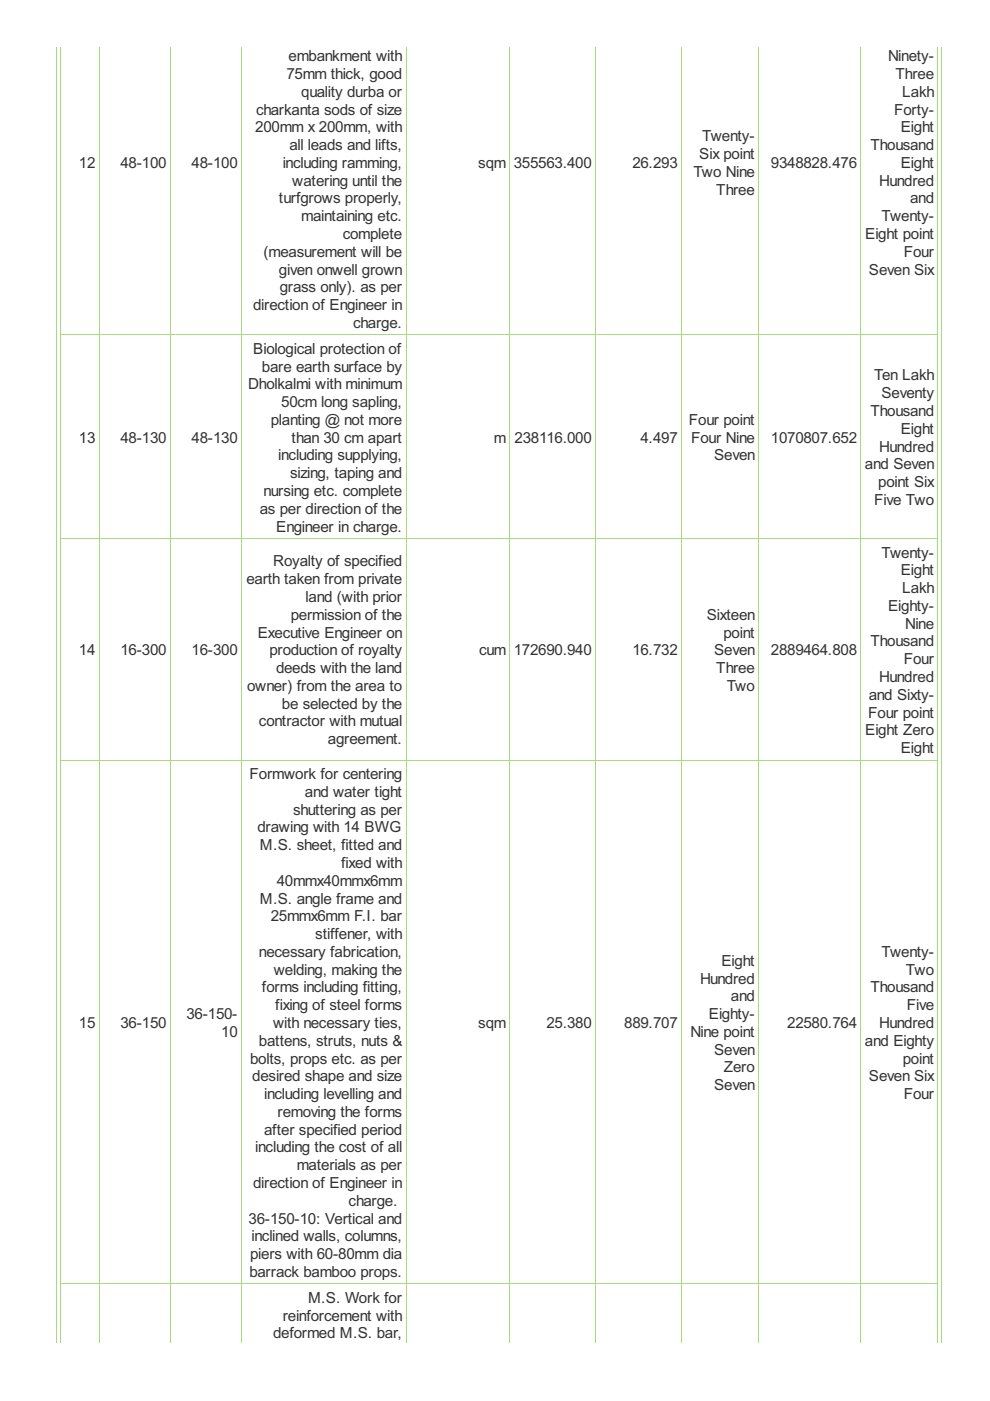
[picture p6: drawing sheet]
<svg xmlns="http://www.w3.org/2000/svg" width="210mm" height="297mm" viewBox="0 0 210 297" stroke-linecap="round" stroke-linejoin="round" font-family="sans-serif">
<defs><g id="words">
<g font-size="3.6" fill="#333">
<text x="60.7" y="16.7">75mm thick, good</text>
<text x="61.2" y="13">embankment with</text>
<text x="188.3" y="13">Ninety-</text>
<text x="189.9" y="16.7">Three</text>
<text x="63.9" y="20.5">quality durba or</text>
<text x="191.3" y="20.5">Lakh</text>
<text x="54.1" y="28.1">200mm x 200mm, with</text>
<text x="54.3" y="24.3">charkanta sods of size</text>
<text x="148.9" y="29.9">Twenty-</text>
<text x="189.6" y="24.3">Forty-</text>
<text x="191" y="28.1">Eight</text>
<text x="16.7" y="35.6">12</text>
<text x="25.5" y="35.6">48-100</text>
<text x="40.6" y="35.6">48-100</text>
<text x="59.9" y="35.6">including ramming,</text>
<text x="61.4" y="31.8">all leads and lifts,</text>
<text x="101.4" y="35.6">sqm</text>
<text x="108.9" y="35.6">355563.400</text>
<text x="134.1" y="35.6">26.293</text>
<text x="148.3" y="33.7">Six point</text>
<text x="163.4" y="35.6">9348828.476</text>
<text x="184.5" y="31.8">Thousand</text>
<text x="191" y="35.6">Eight</text>
<text x="62" y="39.4">watering until the</text>
<text x="147" y="37.5">Two Nine</text>
<text x="151.9" y="41.2">Three</text>
<text x="186.4" y="39.4">Hundred</text>
<text x="59.2" y="43.1">turfgrows properly,</text>
<text x="63.9" y="46.9">maintaining etc.</text>
<text x="186.9" y="46.9">Twenty-</text>
<text x="193" y="43.1">and</text>
<text x="72.7" y="50.7">complete</text>
<text x="183.4" y="50.7">Eight point</text>
<text x="55.9" y="54.4">(measurement will be</text>
<text x="59.2" y="58.2">given onwell grown</text>
<text x="184.2" y="58.2">Seven Six</text>
<text x="191.6" y="54.4">Four</text>
<text x="53.7" y="65.7">direction of Engineer in</text>
<text x="59.3" y="62">grass only). as per</text>
<text x="74.9" y="69.5">charge.</text>
<text x="53.7" y="75">Biological protection of</text>
<text x="52.6" y="82.6">Dholkalmi with minimum</text>
<text x="55.5" y="78.8">bare earth surface by</text>
<text x="185.3" y="80.7">Ten Lakh</text>
<text x="59.6" y="86.3">50cm long sapling,</text>
<text x="184.5" y="88.2">Thousand</text>
<text x="186.9" y="84.4">Seventy</text>
<text x="16.7" y="93.9">13</text>
<text x="25.5" y="93.9">48-130</text>
<text x="40.6" y="93.9">48-130</text>
<text x="57.4" y="90.1">planting @ not more</text>
<text x="61.8" y="93.9">than 30 cm apart</text>
<text x="104.7" y="93.9">m</text>
<text x="109.1" y="93.9">238116.000</text>
<text x="135.8" y="93.9">4.497</text>
<text x="146.1" y="90.1">Four point</text>
<text x="146.5" y="93.9">Four Nine</text>
<text x="163.4" y="93.9">1070807.652</text>
<text x="186.4" y="95.7">Hundred</text>
<text x="191" y="92">Eight</text>
<text x="59" y="97.6">including supplying,</text>
<text x="61.5" y="101.4">sizing, taping and</text>
<text x="151.4" y="97.6">Seven</text>
<text x="183.4" y="99.5">and Seven</text>
<text x="55.9" y="105.2">nursing etc. complete</text>
<text x="185.3" y="107.1">Five Two</text>
<text x="186.2" y="103.3">point Six</text>
<text x="55.1" y="108.9">as per direction of the</text>
<text x="58.6" y="112.7">Engineer in charge.</text>
<text x="186.9" y="118.2">Twenty-</text>
<text x="52.2" y="123.9">earth taken from private</text>
<text x="58" y="120.1">Royalty of specified</text>
<text x="191" y="122">Eight</text>
<text x="191.3" y="125.7">Lakh</text>
<text x="61.7" y="131.4">permission of the</text>
<text x="64.8" y="127.6">land (with prior</text>
<text x="149.8" y="131.4">Sixteen</text>
<text x="188.3" y="129.5">Eighty-</text>
<text x="54.7" y="135.2">Executive Engineer on</text>
<text x="153.4" y="135.2">point</text>
<text x="184.5" y="137.1">Thousand</text>
<text x="191.9" y="133.3">Nine</text>
<text x="16.7" y="138.9">14</text>
<text x="25.5" y="138.9">16-300</text>
<text x="40.6" y="138.9">16-300</text>
<text x="57.1" y="138.9">production of royalty</text>
<text x="58.5" y="142.7">deeds with the land</text>
<text x="101.6" y="138.9">cum</text>
<text x="108.9" y="138.9">172690.940</text>
<text x="134.1" y="138.9">16.732</text>
<text x="151.4" y="138.9">Seven</text>
<text x="151.9" y="142.7">Three</text>
<text x="163.4" y="138.9">2889464.808</text>
<text x="191.6" y="140.8">Four</text>
<text x="52.4" y="146.5">owner) from the area to</text>
<text x="154.1" y="146.5">Two</text>
<text x="184.2" y="148.4">and Sixty-</text>
<text x="186.4" y="144.6">Hundred</text>
<text x="54.9" y="154">contractor with mutual</text>
<text x="59.8" y="150.3">be selected by the</text>
<text x="183.4" y="155.9">Eight Zero</text>
<text x="184.1" y="152.1">Four point</text>
<text x="69.5" y="157.8">agreement.</text>
<text x="191" y="159.7">Eight</text>
<text x="52.9" y="165.2">Formwork for centering</text>
<text x="62.1" y="172.7">shuttering as per</text>
<text x="64.7" y="168.9">and water tight</text>
<text x="54.6" y="176.5">drawing with 14 BWG</text>
<text x="55.1" y="180.3">M.S. sheet, fitted and</text>
<text x="72.3" y="184">fixed with</text>
<text x="55.1" y="191.6">M.S. angle frame and</text>
<text x="58.7" y="187.8">40mmx40mmx6mm</text>
<text x="57.4" y="195.3">25mmx6mm F.I. bar</text>
<text x="54.9" y="202.9">necessary fabrication,</text>
<text x="66.8" y="199.1">stiffener, with</text>
<text x="186.9" y="202.9">Twenty-</text>
<text x="58.1" y="206.6">welding, making the</text>
<text x="148.4" y="208.5">Hundred</text>
<text x="153" y="204.8">Eight</text>
<text x="192.1" y="206.6">Two</text>
<text x="55.5" y="210.4">forms including fitting,</text>
<text x="58.4" y="214.2">fixing of steel forms</text>
<text x="155" y="212.3">and</text>
<text x="184.5" y="210.4">Thousand</text>
<text x="192.2" y="214.2">Five</text>
<text x="16.7" y="217.9">15</text>
<text x="25.5" y="217.9">36-150</text>
<text x="39.5" y="216.1">36-150-</text>
<text x="46.9" y="219.8">10</text>
<text x="54.9" y="221.7">battens, struts, nuts &amp;</text>
<text x="57.9" y="217.9">with necessary ties,</text>
<text x="101.4" y="217.9">sqm</text>
<text x="115.9" y="217.9">25.380</text>
<text x="132.3" y="217.9">889.707</text>
<text x="146.4" y="219.8">Nine point</text>
<text x="150.3" y="216.1">Eighty-</text>
<text x="166.9" y="217.9">22580.764</text>
<text x="183.4" y="221.7">and Eighty</text>
<text x="186.4" y="217.9">Hundred</text>
<text x="53" y="225.5">bolts, props etc. as per</text>
<text x="151.4" y="223.6">Seven</text>
<text x="153.4" y="227.4">Zero</text>
<text x="191.4" y="225.5">point</text>
<text x="53.5" y="229.3">desired shape and size</text>
<text x="56" y="233">including levelling and</text>
<text x="151.4" y="231.1">Seven</text>
<text x="184.2" y="229.3">Seven Six</text>
<text x="191.6" y="233">Four</text>
<text x="58.8" y="236.8">removing the forms</text>
<text x="54.1" y="244.3">including the cost of all</text>
<text x="56" y="240.6">after specified period</text>
<text x="53.7" y="251.9">direction of Engineer in</text>
<text x="62.9" y="248.1">materials as per</text>
<text x="73.9" y="255.6">charge.</text>
<text x="52.7" y="259.4">36-150-10: Vertical and</text>
<text x="53.3" y="263.2">inclined walls, columns,</text>
<text x="53" y="267">piers with 60-80mm dia</text>
<text x="52.9" y="270.7">barrack bamboo props.</text>
<text x="59.9" y="280">reinforcement with</text>
<text x="65.3" y="276.2">M.S. Work for</text>
<text x="57.9" y="283.8">deformed M.S. bar,</text>
</g>
</g></defs>
<g fill="none" stroke="#a8da7f" stroke-width=".21">
<path d="M12 9.9v274.7M12.9 9.9v274.7M21.1 9.9v274.7M36.1 9.9v274.7M51.2 9.9v274.7M86.1 9.9v274.7M108.1 9.9v274.7M126.3 9.9v274.7M144.5 9.9v274.7M160.9 9.9v274.7M182.5 9.9v274.7M198.9 9.9v274.7"/>
<path d="M199.7 9.9v274.7M12.8 71h186.1M12.8 114.2h186.1M12.8 161.2h186.1M12.8 272.2h186.1"/>
</g>
<use href="#words"/>
</svg>
